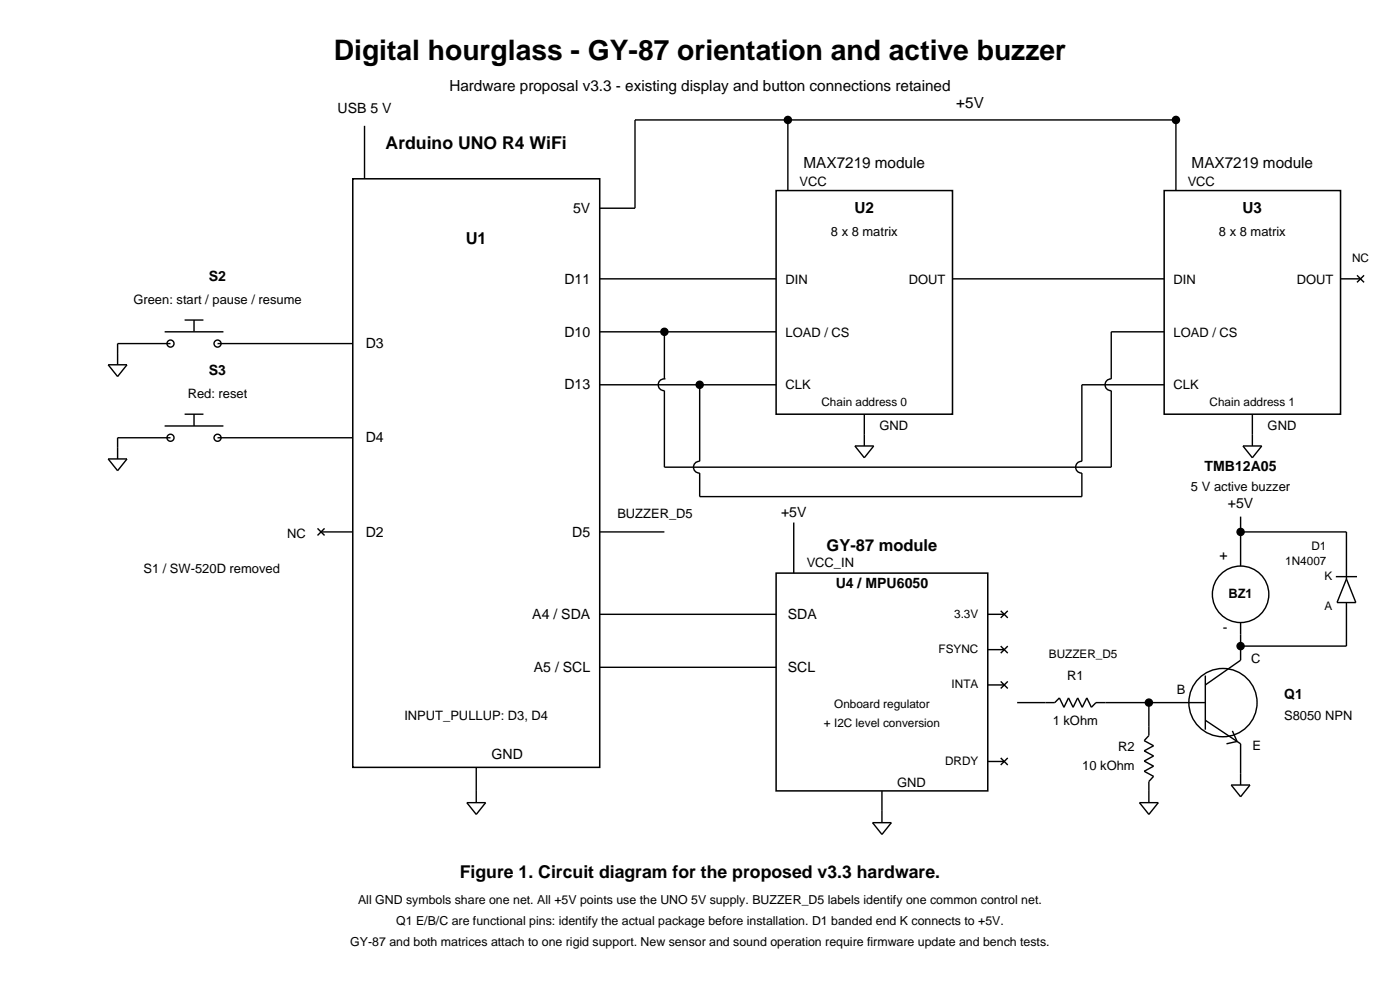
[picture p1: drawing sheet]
<svg xmlns="http://www.w3.org/2000/svg" width="420mm" height="297mm" viewBox="0 0 420 297" stroke-linecap="round" stroke-linejoin="round" font-family="sans-serif">
<defs><g id="words">
<text font-size="8.5" x="100.1" y="18">Digital hourglass - GY-87 orientation and active buzzer</text>
<g font-size="5.3">
<text x="115.7" y="44.8">Arduino UNO R4 WiFi</text>
<text x="138" y="263.1">Figure 1. Circuit diagram for the proposed v3.3 hardware.</text>
</g>
<g font-size="4.9">
<text x="139.7" y="73">U1</text>
<text x="248" y="165.1">GY-87 module</text>
</g>
<g font-size="4.6">
<text x="134.8" y="27.1">Hardware proposal v3.3 - existing display and button connections retained</text>
<text x="286.9" y="32.4">+5V</text>
<text x="241.1" y="50.4">MAX7219 module</text>
<text x="357.5" y="50.4">MAX7219 module</text>
<text x="256.4" y="63.8">U2</text>
<text x="372.8" y="63.8">U3</text>
</g>
<g font-size="4.2">
<text x="101.2" y="33.8">USB 5 V</text>
<text x="171.9" y="63.8">5V</text>
<text x="62.7" y="84.3">S2</text>
<text x="169.3" y="85">D11</text>
<text x="169.3" y="100.9">D10</text>
<text x="109.7" y="104.4">D3</text>
<text x="62.7" y="112.5">S3</text>
<text x="169.3" y="116.7">D13</text>
<text x="109.7" y="132.6">D4</text>
<text x="361.4" y="141.1">TMB12A05</text>
<text x="234.3" y="154.8">+5V</text>
<text x="368.4" y="152.4">+5V</text>
<text x="109.7" y="160.8">D2</text>
<text x="171.7" y="160.8">D5</text>
<text x="365.8" y="167.9">+</text>
<text x="250.7" y="176.4">U4 / MPU6050</text>
<text x="159.7" y="185.5">A4 / SDA</text>
<text x="236.4" y="185.5">SDA</text>
<text x="366.9" y="189.4">-</text>
<text x="160.2" y="201.4">A5 / SCL</text>
<text x="236.4" y="201.4">SCL</text>
<text x="385.2" y="209.5">Q1</text>
<text x="147.5" y="227.5">GND</text>
</g>
<g font-size="3.9">
<text x="239.9" y="55.7">VCC</text>
<text x="356.3" y="55.7">VCC</text>
<text x="249.3" y="70.9">8 x 8 matrix</text>
<text x="365.7" y="70.9">8 x 8 matrix</text>
<text x="235.7" y="85">DIN</text>
<text x="272.6" y="85">DOUT</text>
<text x="352.1" y="85">DIN</text>
<text x="389.1" y="85">DOUT</text>
<text x="40" y="91">Green: start / pause / resume</text>
<text x="235.7" y="100.9">LOAD / CS</text>
<text x="352.1" y="100.9">LOAD / CS</text>
<text x="56.3" y="119.2">Red: reset</text>
<text x="235.7" y="116.7">CLK</text>
<text x="352.1" y="116.7">CLK</text>
<text x="263.9" y="128.7">GND</text>
<text x="380.3" y="128.7">GND</text>
<text x="357.3" y="147.1">5 V active buzzer</text>
<text x="185.2" y="155.2">BUZZER_D5</text>
<text x="86.1" y="161.2">NC</text>
<text x="43" y="171.8">S1 / SW-520D removed</text>
<text x="242" y="170">VCC_IN</text>
<text x="368.5" y="179.2">BZ1</text>
<text x="320.1" y="203.9">R1</text>
<text x="375.4" y="198.6">C</text>
<text x="353" y="208.1">B</text>
<text x="121.3" y="215.9">INPUT_PULLUP: D3, D4</text>
<text x="385.2" y="215.9">S8050 NPN</text>
<text x="315.8" y="217.3">1 kOhm</text>
<text x="335.5" y="225.2">R2</text>
<text x="375.7" y="224.7">E</text>
<text x="324.7" y="230.9">10 kOhm</text>
<text x="269.2" y="236">GND</text>
</g>
<g font-size="3.7">
<text x="107.4" y="270.9">All GND symbols share one net. All +5V points use the UNO 5V supply. BUZZER_D5 labels identify one common control net.</text>
<text x="118.8" y="277.2">Q1 E/B/C are functional pins: identify the actual package before installation. D1 banded end K connects to +5V.</text>
<text x="105.1" y="283.6">GY-87 and both matrices attach to one rigid support. New sensor and sound operation require firmware update and bench tests.</text>
</g>
<g font-size="3.5">
<text x="405.6" y="78.6">NC</text>
<text x="246.4" y="121.7">Chain address 0</text>
<text x="362.9" y="121.7">Chain address 1</text>
<text x="393.4" y="164.7">D1</text>
<text x="385.6" y="169.3">1N4007</text>
<text x="397.3" y="173.9">K</text>
<text x="286.3" y="185.2">3.3V</text>
<text x="397.3" y="182.7">A</text>
<text x="281.6" y="195.8">FSYNC</text>
<text x="314.7" y="197.2">BUZZER_D5</text>
<text x="285.5" y="206.3">INTA</text>
<text x="250.3" y="212.3">Onboard regulator</text>
<text x="247.2" y="218">+ I2C level conversion</text>
<text x="283.5" y="229.3">DRDY</text>
</g>
</g></defs>
<path d="M105.8 53.6h74.1v176.4h-74.1zM232.8 57.1h53v67h-53zM349.2 57.1h53v67h-53zM232.8 171.8h63.5v65.2h-63.5z" fill="none" stroke="#000" stroke-width=".46"/>
<g fill="none" stroke="#000" stroke-width=".42">
<path d="M109.4 37.7v15.9M236.4 35.9v21.2M352.8 57.1v-21.2h-162.3v26.5h-10.6M49.4 99.4h17.6M55.4 95.9h5.6M58.2 95.9v3.5M179.9 99.4h52.9M179.9 83.6h52.9M199.3 99.4v14.2a1.77 1.77 0 0 0-1.8 1.7 1.77 1.77 0 0 0 1.8 1.8v22.9h134.1v-22.9a1.77 1.77 0 0 1-1.9-1.8 1.77 1.77 0 0 1 1.9-1.7v-14.2h15.8M285.8 83.6h63.4M402.2 83.6h6M407.1 82.5l2.1 2.1"/>
<path d="M409.2 82.5l-2.1 2.1M32.5 109.3h5.6l-2.8 3.6zM51.2 103h-15.9v6.3M65.3 103h40.5M179.9 115.3h52.9M209.9 115.3v23a1.77 1.77 0 0 0-1.9 1.7 1.77 1.77 0 0 0 1.9 1.8v7h114.7v-7a1.77 1.77 0 0 1-1.9-1.8 1.77 1.77 0 0 1 1.9-1.7v-23h24.6M32.5 137.5h5.6l-2.8 3.6zM49.4 127.7h17.6M51.2 131.2h-15.9v6.3M55.4 124.1h5.6M58.2 124.1v3.6M65.3 131.2h40.5"/>
<path d="M256.5 133.7h5.6l-2.8 3.5zM259.3 124.1v9.6M372.9 133.7h5.6l-2.8 3.5zM375.7 124.1v9.6M95.2 158.4l2.2 2.1M96.3 159.4h9.5M97.4 158.4l-2.2 2.1M179.9 159.4h19.4M238.1 156.6v15.2M372.2 159.4h31.7v14.1M372.2 154.8v14.8M400.8 172.8h6.3"/>
<path d="M403.9 173.5l2.9 7.1h-5.7zM179.9 184.1h52.9M179.9 200h52.9M296.3 184.1h5M296.3 194.7h5M300.2 183.1l2.1 2.1M300.2 193.6l2.1 2.2M302.3 183.1l-2.1 2.1M302.3 193.6l-2.1 2.2M372.2 186.6v11.3l-10.6 7.4M403.9 180.6v13h-31.7M296.3 205.3h5"/>
<path d="M300.2 204.2l2.1 2.1M302.3 204.2l-2.1 2.1M305.2 210.6h11.2l1.4-1.4 1.4 2.8 1.4-2.8 1.3 2.8 1.4-2.8 1.4 2.8 1.3-2.8 1.4 2.8 1.4-1.4h32.8M344.7 210.6v9.8l-1.4 1.6 2.8 1.5-2.8 1.5 2.8 1.6-2.8 1.5 2.8 1.5-2.8 1.5 2.8 1.6-1.4 1.5v6.4M361.6 202.5v16.2M361.6 215.9l10.6 7v12.4M369.7 219l1.4 3.2-3.2 .7M142.9 230v10.6M264.6 237v9.6M296.3 228.2h5M300.2 227.2l2.1 2.1M302.3 227.2l-2.1 2.1"/>
<path d="M369.4 235.3h5.6l-2.8 3.5zM140.1 240.6h5.6l-2.8 3.5zM261.8 246.6h5.6l-2.8 3.5zM341.8 240.6h5.7l-2.8 3.5z"/>
<circle cx="51.2" cy="103" r="1.06"/>
<circle cx="65.3" cy="103" r="1.06"/>
<circle cx="51.2" cy="131.2" r="1.06"/>
<circle cx="65.3" cy="131.2" r="1.06"/>
<circle cx="372.2" cy="178.1" r="8.5"/>
<circle cx="366.9" cy="210.6" r="10.2"/>
</g>
<g fill="#000" stroke="#000" stroke-width=".42">
<circle cx="236.4" cy="35.9" r="1.06"/>
<circle cx="352.8" cy="35.9" r="1.06"/>
<circle cx="199.3" cy="99.4" r="1.06"/>
<circle cx="209.9" cy="115.3" r="1.06"/>
<circle cx="372.2" cy="159.4" r="1.06"/>
<circle cx="372.2" cy="193.6" r="1.06"/>
<circle cx="344.7" cy="210.6" r="1.06"/>
</g>
<use href="#words"/>
</svg>
